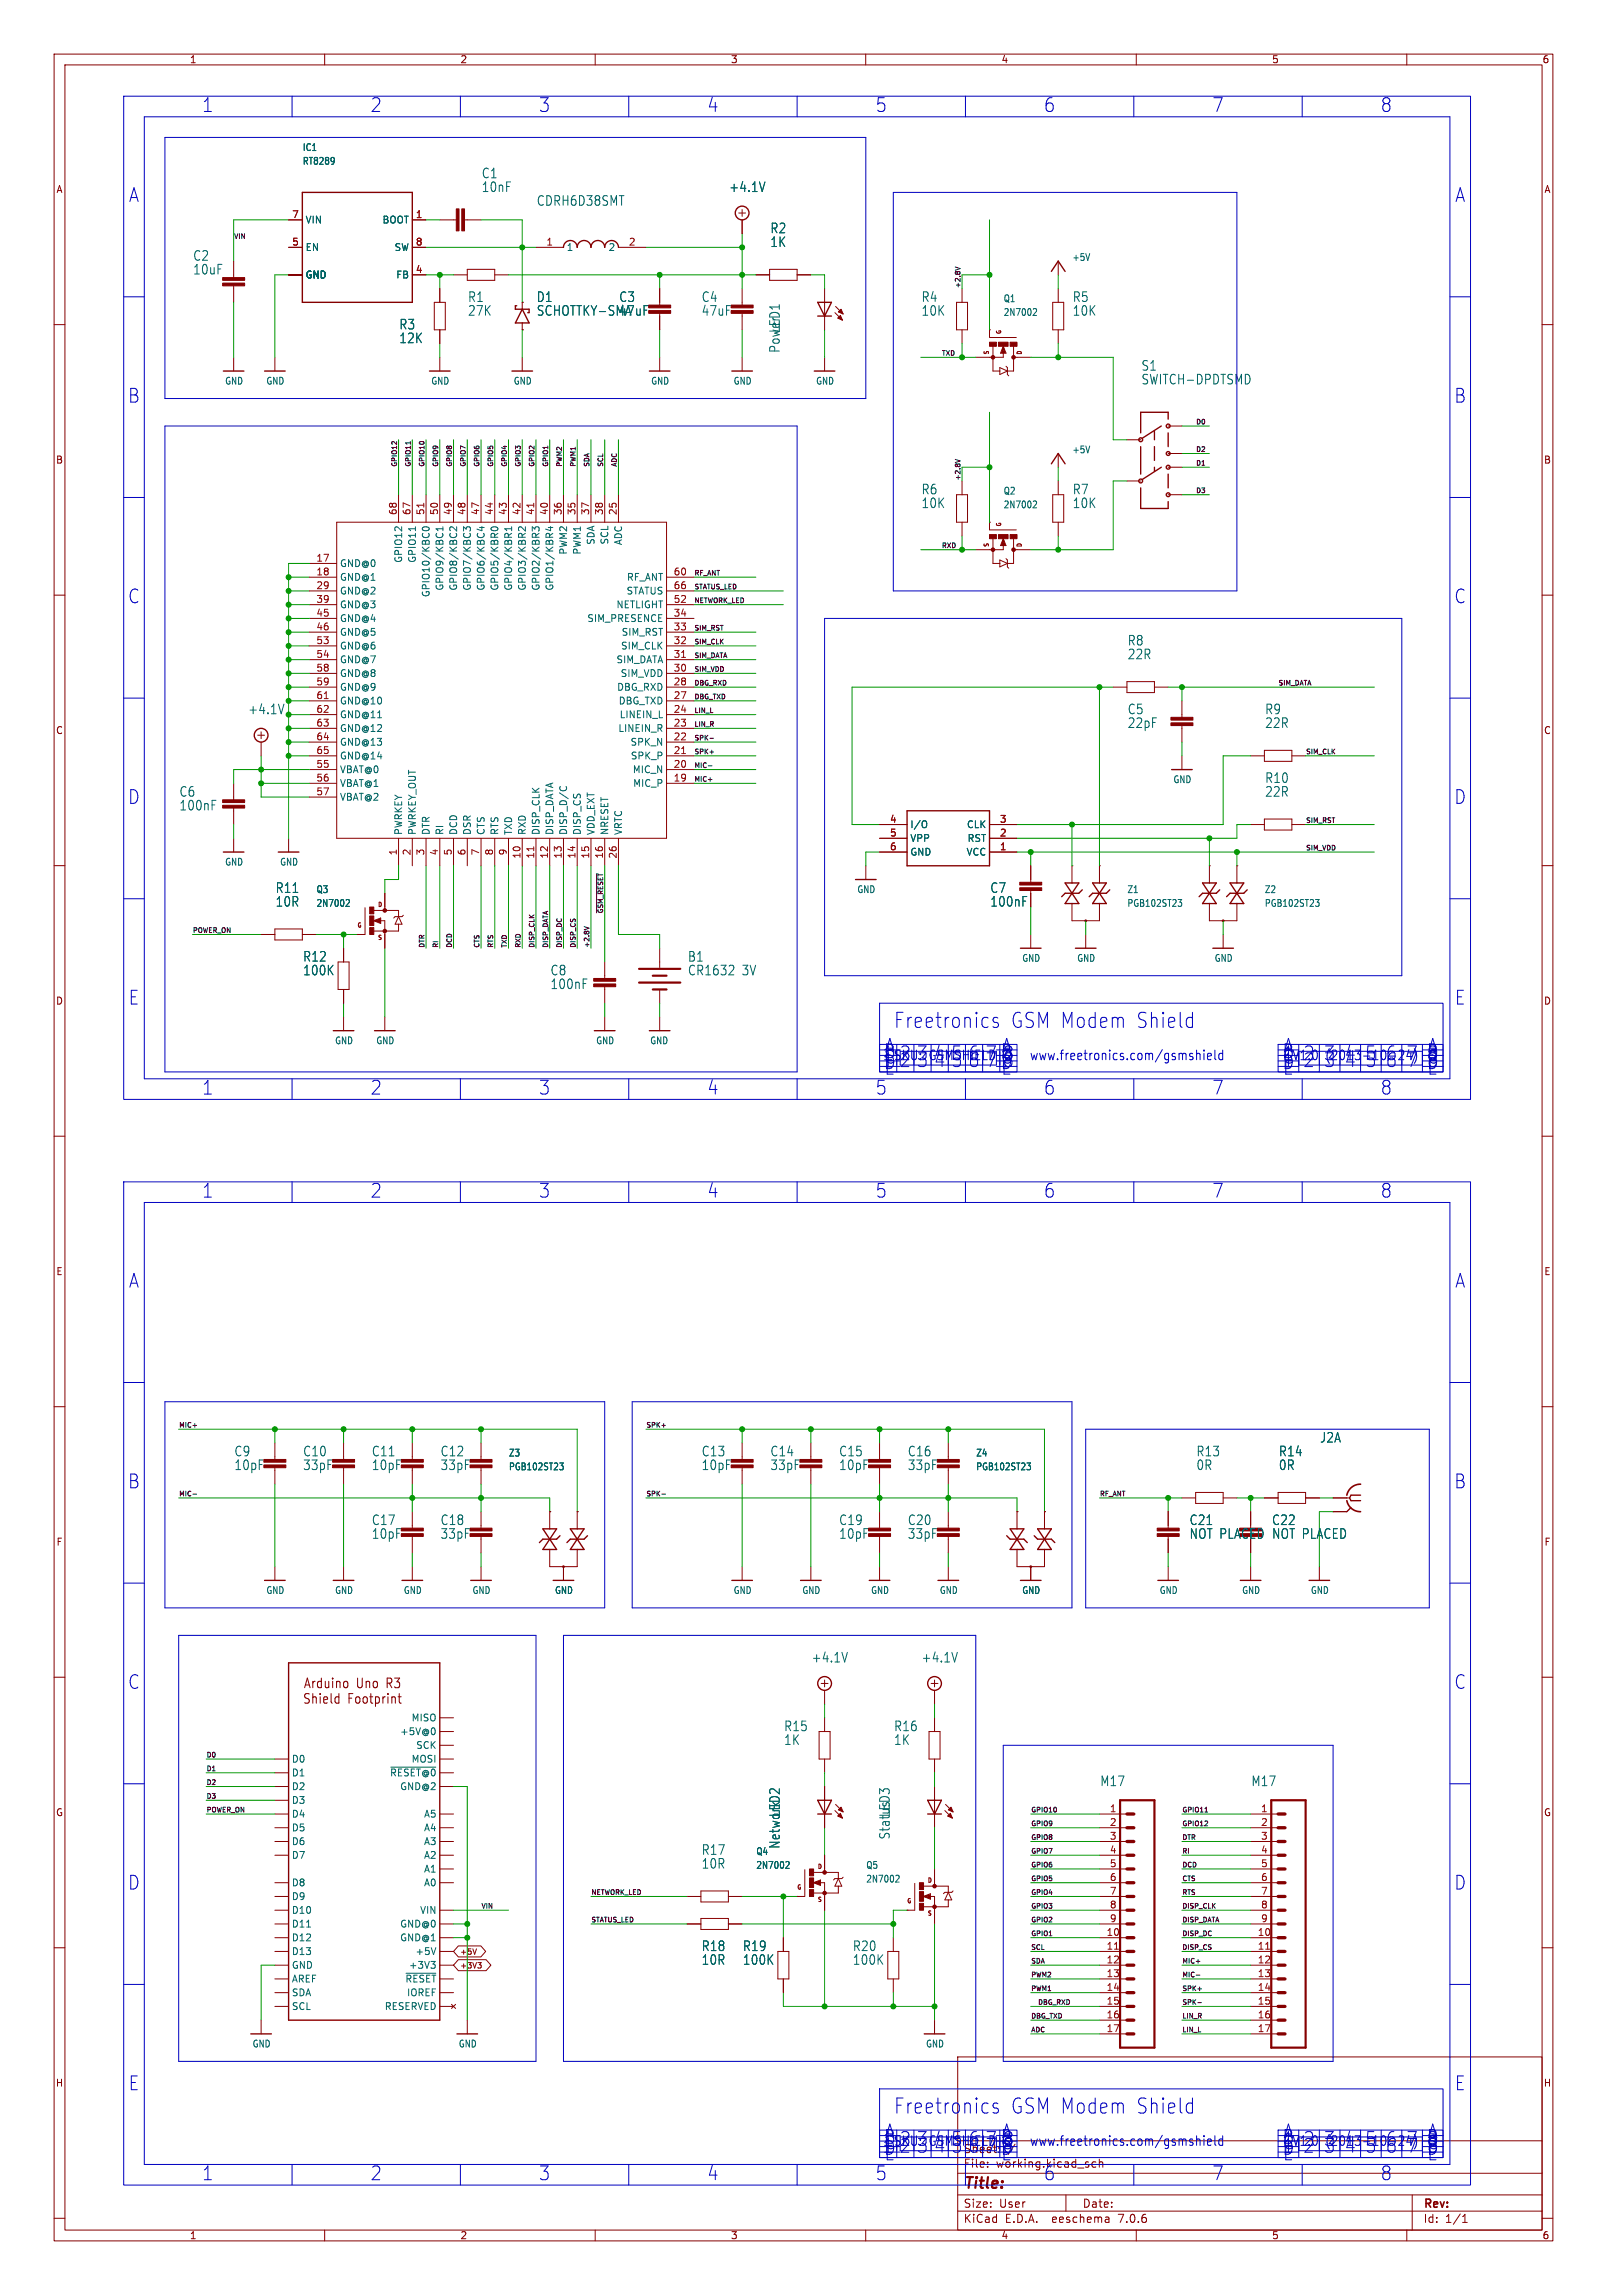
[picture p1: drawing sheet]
<svg xmlns="http://www.w3.org/2000/svg" width="297mm" height="424mm" viewBox="0 0 297 424" stroke-linecap="round" stroke-linejoin="round" font-family="sans-serif">
<defs><g id="words">
<g font-size="3.9" fill="#0000c2">
<text x="165.1" y="190.3">Freetronics</text>
<text x="186.7" y="190.3">GSM Modem</text>
<text x="209.8" y="190.3">Shield</text>
<text x="165.1" y="390.9">Freetronics</text>
<text x="186.7" y="390.9">GSM Modem</text>
<text x="209.8" y="390.9">Shield</text>
</g>
<g font-size="3.5" fill="#0000c2">
<text x="37.3" y="20.9">1</text>
<text x="68.4" y="20.9">2</text>
<text x="99.6" y="20.9">3</text>
<text x="130.7" y="20.9">4</text>
<text x="161.8" y="20.9">5</text>
<text x="192.9" y="20.9">6</text>
<text x="224" y="20.9">7</text>
<text x="255.1" y="20.9">8</text>
<text x="23.8" y="37.6">A</text>
<text x="268.9" y="37.6">A</text>
<text x="23.6" y="74.7">B</text>
<text x="268.7" y="74.7">B</text>
<text x="23.6" y="111.7">C</text>
<text x="268.7" y="111.7">C</text>
<text x="23.6" y="148.8">D</text>
<text x="268.7" y="148.8">D</text>
<text x="23.7" y="185.9">E</text>
<text x="268.8" y="185.9">E</text>
<text x="163.1" y="197.5">1</text>
<text x="163.1" y="196.2">1</text>
<text x="163.3" y="195.8">B</text>
<text x="163.5" y="194.8">A</text>
<text x="166.2" y="197.5">2</text>
<text x="169.4" y="197.5">3</text>
<text x="172.6" y="197.5">4</text>
<text x="175.8" y="196.2">5</text>
<text x="178.9" y="197.5">6</text>
<text x="182.1" y="197.5">7</text>
<text x="182.1" y="196.2">7</text>
<text x="184.9" y="195.8">B</text>
<text x="185.1" y="194.8">A</text>
<text x="185.3" y="197.5">8</text>
<text x="237" y="197.8">D</text>
<text x="237" y="195.8">B</text>
<text x="237" y="197.5">1</text>
<text x="237" y="196.2">1</text>
<text x="237.1" y="194.8">A</text>
<text x="240.8" y="196.2">2</text>
<text x="244.7" y="197.5">3</text>
<text x="248.5" y="196.2">4</text>
<text x="252.3" y="196.2">5</text>
<text x="256.1" y="197.5">6</text>
<text x="259.9" y="197.5">7</text>
<text x="263.7" y="195.8">B</text>
<text x="263.7" y="197.5">8</text>
<text x="263.8" y="194.8">A</text>
<text x="37.3" y="202.5">1</text>
<text x="68.4" y="202.5">2</text>
<text x="99.6" y="202.5">3</text>
<text x="130.7" y="202.5">4</text>
<text x="161.8" y="202.5">5</text>
<text x="163.4" y="198.9">E</text>
<text x="185" y="198.9">E</text>
<text x="192.9" y="202.5">6</text>
<text x="224" y="202.5">7</text>
<text x="237.1" y="198.9">E</text>
<text x="255.1" y="202.5">8</text>
<text x="263.8" y="198.9">E</text>
<text x="37.3" y="221.6">1</text>
<text x="68.4" y="221.6">2</text>
<text x="99.6" y="221.6">3</text>
<text x="130.7" y="221.6">4</text>
<text x="161.8" y="221.6">5</text>
<text x="192.9" y="221.6">6</text>
<text x="224" y="221.6">7</text>
<text x="255.1" y="221.6">8</text>
<text x="23.8" y="238.2">A</text>
<text x="268.9" y="238.2">A</text>
<text x="23.6" y="275.3">B</text>
<text x="268.7" y="275.3">B</text>
<text x="23.6" y="312.4">C</text>
<text x="268.7" y="312.4">C</text>
<text x="23.6" y="349.5">D</text>
<text x="268.7" y="349.5">D</text>
<text x="23.7" y="386.6">E</text>
<text x="268.8" y="386.6">E</text>
<text x="163.5" y="395.5">A</text>
<text x="185.1" y="395.5">A</text>
<text x="237.1" y="395.5">A</text>
<text x="263.8" y="395.5">A</text>
<text x="163.1" y="396.9">1</text>
<text x="163.1" y="398.1">1</text>
<text x="163.3" y="396.5">B</text>
<text x="163.4" y="399.5">E</text>
<text x="166.2" y="396.9">2</text>
<text x="166.2" y="398.1">2</text>
<text x="169.4" y="396.9">3</text>
<text x="172.6" y="396.9">4</text>
<text x="172.6" y="398.1">4</text>
<text x="175.8" y="396.9">5</text>
<text x="175.8" y="398.1">5</text>
<text x="178.9" y="396.9">6</text>
<text x="182.1" y="396.9">7</text>
<text x="182.1" y="398.1">7</text>
<text x="184.9" y="396.5">B</text>
<text x="185" y="399.5">E</text>
<text x="185.3" y="396.9">8</text>
<text x="185.3" y="398.1">8</text>
<text x="237" y="396.5">B</text>
<text x="237" y="398.1">1</text>
<text x="237" y="396.9">1</text>
<text x="237.1" y="399.5">E</text>
<text x="240.8" y="398.1">2</text>
<text x="240.8" y="396.9">2</text>
<text x="244.7" y="398.1">3</text>
<text x="244.7" y="396.9">3</text>
<text x="248.5" y="396.9">4</text>
<text x="248.5" y="398.1">4</text>
<text x="252.3" y="396.9">5</text>
<text x="252.3" y="398.1">5</text>
<text x="256.1" y="396.9">6</text>
<text x="256.1" y="398.1">6</text>
<text x="259.9" y="396.9">7</text>
<text x="259.9" y="398.1">7</text>
<text x="263.7" y="396.5">B</text>
<text x="263.7" y="396.9">8</text>
<text x="263.7" y="398.1">8</text>
<text x="263.8" y="399.5">E</text>
<text x="37.3" y="403.2">1</text>
<text x="68.4" y="403.2">2</text>
<text x="99.6" y="403.2">3</text>
<text x="130.7" y="403.2">4</text>
<text x="161.8" y="403.2">5</text>
<text x="192.9" y="403.2">6</text>
<text x="224" y="403.2">7</text>
<text x="255.1" y="403.2">8</text>
</g>
<text font-size="3.5" fill="#840000" x="178.9" y="398.1">6</text>
<text font-size="2.8" fill="#840000" x="178" y="405.1">Title:</text>
<g font-size="2.5" fill="#006464">
<text x="89" y="33.2">C1</text>
<text x="89" y="35.7">10nF</text>
<text x="134.7" y="35.7">+4.1V</text>
<text x="99.1" y="38.2">CDRH6D38SMT</text>
<text x="142.3" y="43.3">R2</text>
<text x="142.3" y="45.9">1K</text>
<text x="35.6" y="48.4">C2</text>
<text x="35.6" y="50.9">10uF</text>
<text x="86.4" y="56">R1</text>
<text x="86.4" y="58.6">27K</text>
<text x="99.1" y="56">D1</text>
<text x="99.1" y="58.6">SCHOTTKY-SMA</text>
<text x="114.4" y="56">C3</text>
<text x="114.4" y="58.6">47uF</text>
<text x="129.6" y="56">C4</text>
<text x="129.6" y="58.6">47uF</text>
<text x="170.2" y="56">R4</text>
<text x="170.2" y="58.6">10K</text>
<text x="198.2" y="56">R5</text>
<text x="198.2" y="58.6">10K</text>
<text x="73.7" y="61.1">R3</text>
<text x="73.7" y="63.6">12K</text>
<text x="144.3" y="65.3" transform="rotate(-90 144.3 65.3)">Power</text>
<text x="144.3" y="61.6" transform="rotate(-90 144.3 61.6)">LED1</text>
<text x="210.9" y="68.7">S1</text>
<text x="210.9" y="71.3">SWITCH-DPDTSMD</text>
<text x="170.2" y="91.6">R6</text>
<text x="170.2" y="94.1">10K</text>
<text x="198.2" y="91.6">R7</text>
<text x="198.2" y="94.1">10K</text>
<text x="208.3" y="119.5">R8</text>
<text x="208.3" y="122.1">22R</text>
<text x="45.8" y="132.2">+4.1V</text>
<text x="208.3" y="132.2">C5</text>
<text x="208.3" y="134.8">22pF</text>
<text x="233.7" y="132.2">R9</text>
<text x="233.7" y="134.8">22R</text>
<text x="33.1" y="147.5">C6</text>
<text x="233.7" y="144.9">R10</text>
<text x="233.7" y="147.5">22R</text>
<text x="33.1" y="150">100nF</text>
<text x="50.9" y="165.2">R11</text>
<text x="50.9" y="167.8">10R</text>
<text x="182.9" y="165.2">C7</text>
<text x="182.9" y="167.8">100nF</text>
<text x="55.9" y="177.9">R12</text>
<text x="127.1" y="177.9">B1</text>
<text x="55.9" y="180.5">100K</text>
<text x="101.7" y="180.5">C8</text>
<text x="101.7" y="183">100nF</text>
<text x="127.1" y="180.5">CR1632</text>
<text x="137.1" y="180.5">3V</text>
<text x="43.2" y="269.4">C9</text>
<text x="55.9" y="269.4">C10</text>
<text x="68.6" y="269.4">C11</text>
<text x="81.3" y="269.4">C12</text>
<text x="129.6" y="269.4">C13</text>
<text x="142.3" y="269.4">C14</text>
<text x="155" y="269.4">C15</text>
<text x="167.7" y="269.4">C16</text>
<text x="221" y="269.4">R13</text>
<text x="236.3" y="269.4">R14</text>
<text x="243.9" y="266.8">J2A</text>
<text x="43.2" y="271.9">10pF</text>
<text x="55.9" y="271.9">33pF</text>
<text x="68.6" y="271.9">10pF</text>
<text x="81.3" y="271.9">33pF</text>
<text x="129.6" y="271.9">10pF</text>
<text x="142.3" y="271.9">33pF</text>
<text x="155" y="271.9">10pF</text>
<text x="167.7" y="271.9">33pF</text>
<text x="221" y="271.9">0R</text>
<text x="236.3" y="271.9">0R</text>
<text x="68.6" y="284.6">10pF</text>
<text x="68.6" y="282.1">C17</text>
<text x="81.3" y="284.6">33pF</text>
<text x="81.3" y="282.1">C18</text>
<text x="155" y="284.6">10pF</text>
<text x="155" y="282.1">C19</text>
<text x="167.7" y="284.6">33pF</text>
<text x="167.7" y="282.1">C20</text>
<text x="219.8" y="282.1">C21</text>
<text x="219.8" y="284.6">NOT PLACED NOT PLACED</text>
<text x="235" y="282.1">C22</text>
<text x="149.9" y="307.5">+4.1V</text>
<text x="170.2" y="307.5">+4.1V</text>
<text x="144.8" y="322.7">1K</text>
<text x="144.8" y="320.2">R15</text>
<text x="165.2" y="322.7">1K</text>
<text x="165.2" y="320.2">R16</text>
<text x="144.3" y="336" transform="rotate(-90 144.3 336)">LED2</text>
<text x="164.7" y="336" transform="rotate(-90 164.7 336)">LED3</text>
<text x="203.3" y="330.3">M17</text>
<text x="231.2" y="330.3">M17</text>
<text x="144.3" y="341.8" transform="rotate(-90 144.3 341.8)">Network</text>
<text x="164.7" y="340.1" transform="rotate(-90 164.7 340.1)">Status</text>
<text x="129.6" y="343">R17</text>
<text x="129.6" y="345.6">10R</text>
<text x="129.6" y="360.8">R18</text>
<text x="129.6" y="363.4">10R</text>
<text x="137.2" y="363.4">100K</text>
<text x="137.2" y="360.8">R19</text>
<text x="157.5" y="363.4">100K</text>
<text x="157.5" y="360.8">R20</text>
</g>
<g font-size="2.5" fill="#0000c2">
<text x="190.2" y="196.1">www.freetronics.com/gsmshield</text>
<text x="190.2" y="396.8">www.freetronics.com/gsmshield</text>
</g>
<g font-size="2.5" fill="#840000">
<text x="56.1" y="313.7">Uno</text>
<text x="74.4" y="313.7">Footprint</text>
</g>
<g font-size="2.1" fill="#840000">
<text x="178" y="400.9">File:</text>
<text x="184.1" y="400.9">working.kicad_sch</text>
<text x="178" y="411.1">KiCad</text>
<text x="178" y="408.3">Size:</text>
<text x="184.7" y="408.3">User</text>
<text x="185.7" y="411.1">E.D.A.</text>
<text x="194.6" y="411.1">eeschema</text>
<text x="200" y="408.3">Date:</text>
<text x="207" y="411.1">7.0.6</text>
<text x="263" y="408.5">Rev:</text>
<text x="263" y="411.1">Id:</text>
<text x="267.1" y="411.1">1/1</text>
</g>
<text font-size="2.1" fill="#0000c2" x="186.2" y="398.2">/</text>
<g font-size="1.8" fill="#840000">
<text x="35" y="11.9">1</text>
<text x="85" y="11.9">2</text>
<text x="135" y="11.9">3</text>
<text x="185" y="11.9">4</text>
<text x="235" y="11.9">5</text>
<text x="285" y="11.9">6</text>
<text x="10.3" y="35.9">A</text>
<text x="285.3" y="35.9">A</text>
<text x="10.3" y="85.9">B</text>
<text x="285.3" y="85.9">B</text>
<text x="10.3" y="135.9">C</text>
<text x="285.3" y="135.9">C</text>
<text x="10.3" y="185.9">D</text>
<text x="285.3" y="185.9">D</text>
<text x="10.3" y="235.9">E</text>
<text x="285.3" y="235.9">E</text>
<text x="10.3" y="285.9">F</text>
<text x="285.3" y="285.9">F</text>
<text x="10.3" y="335.9">G</text>
<text x="285.3" y="335.9">G</text>
<text x="10.2" y="385.9">H</text>
<text x="285.2" y="385.9">H</text>
<text x="35" y="414.1">1</text>
<text x="85" y="414.1">2</text>
<text x="135" y="414.1">3</text>
<text x="185" y="414.1">4</text>
<text x="235" y="414.1">5</text>
<text x="285" y="414.1">6</text>
</g>
<g font-size="1.8" fill="#006464">
<text x="55.9" y="28.1">IC1</text>
<text x="55.9" y="30.6">RT8289</text>
<text x="56.4" y="41.5">VIN</text>
<text x="70.6" y="41.5">BOOT</text>
<text x="56.4" y="46.6">EN</text>
<text x="72.8" y="46.6">SW</text>
<text x="104.6" y="46.6">1</text>
<text x="112.4" y="46.6">2</text>
<text x="56.4" y="51.7">GND</text>
<text x="73.1" y="51.7">FB</text>
<text x="198.1" y="48.4">+5V</text>
<text x="185.4" y="56">Q1</text>
<text x="185.4" y="58.6">2N7002</text>
<text x="41.5" y="71.3">GND</text>
<text x="49.1" y="71.3">GND</text>
<text x="79.6" y="71.3">GND</text>
<text x="94.8" y="71.3">GND</text>
<text x="120.2" y="71.3">GND</text>
<text x="135.5" y="71.3">GND</text>
<text x="150.7" y="71.3">GND</text>
<text x="198.1" y="84">+5V</text>
<text x="185.4" y="91.6">Q2</text>
<text x="185.4" y="94.1">2N7002</text>
<text x="110.1" y="100.8" transform="rotate(-90 110.1 100.8)">SDA</text>
<text x="112.6" y="100.7" transform="rotate(-90 112.6 100.7)">SCL</text>
<text x="115.2" y="100.9" transform="rotate(-90 115.2 100.9)">ADC</text>
<text x="62.7" y="105">GND@0</text>
<text x="62.7" y="107.5">GND@1</text>
<text x="74.5" y="104.1" transform="rotate(-90 74.5 104.1)">GPIO12</text>
<text x="77.1" y="104.1" transform="rotate(-90 77.1 104.1)">GPIO11</text>
<text x="105" y="102.6" transform="rotate(-90 105 102.6)">PWM2</text>
<text x="107.5" y="102.6" transform="rotate(-90 107.5 102.6)">PWM1</text>
<text x="115.8" y="107.5">RF_ANT</text>
<text x="62.7" y="110.1">GND@2</text>
<text x="62.7" y="112.6">GND@3</text>
<text x="79.6" y="110.5" transform="rotate(-90 79.6 110.5)">GPIO10/KBC0</text>
<text x="82.1" y="109.3" transform="rotate(-90 82.1 109.3)">GPIO9/KBC1</text>
<text x="84.7" y="109.3" transform="rotate(-90 84.7 109.3)">GPIO8/KBC2</text>
<text x="87.2" y="109.3" transform="rotate(-90 87.2 109.3)">GPIO7/KBC3</text>
<text x="89.8" y="109.3" transform="rotate(-90 89.8 109.3)">GPIO6/KBC4</text>
<text x="92.3" y="109.3" transform="rotate(-90 92.3 109.3)">GPIO5/KBR0</text>
<text x="94.8" y="109.3" transform="rotate(-90 94.8 109.3)">GPIO4/KBR1</text>
<text x="97.4" y="109.3" transform="rotate(-90 97.4 109.3)">GPIO3/KBR2</text>
<text x="99.9" y="109.3" transform="rotate(-90 99.9 109.3)">GPIO2/KBR3</text>
<text x="102.5" y="109.3" transform="rotate(-90 102.5 109.3)">GPIO1/KBR4</text>
<text x="113.8" y="112.6">NETLIGHT</text>
<text x="115.7" y="110.1">STATUS</text>
<text x="62.7" y="115.2">GND@4</text>
<text x="62.7" y="117.7">GND@5</text>
<text x="108.4" y="115.2">SIM_PRESENCE</text>
<text x="114.8" y="117.7">SIM_RST</text>
<text x="62.7" y="120.2">GND@6</text>
<text x="62.7" y="122.8">GND@7</text>
<text x="62.7" y="125.3">GND@8</text>
<text x="113.8" y="122.8">SIM_DATA</text>
<text x="114.6" y="125.3">SIM_VDD</text>
<text x="114.7" y="120.2">SIM_CLK</text>
<text x="62.7" y="127.9">GND@9</text>
<text x="62.7" y="130.4">GND@10</text>
<text x="114" y="127.9">DBG_RXD</text>
<text x="114.3" y="130.4">DBG_TXD</text>
<text x="62.7" y="132.9">GND@11</text>
<text x="62.7" y="135.5">GND@12</text>
<text x="114.2" y="135.5">LINEIN_R</text>
<text x="114.4" y="132.9">LINEIN_L</text>
<text x="62.7" y="143.1">VBAT@0</text>
<text x="62.7" y="138">GND@13</text>
<text x="62.7" y="140.6">GND@14</text>
<text x="116.4" y="138">SPK_N</text>
<text x="116.5" y="140.6">SPK_P</text>
<text x="116.9" y="143.1">MIC_N</text>
<text x="62.7" y="145.6">VBAT@1</text>
<text x="62.7" y="148.2">VBAT@2</text>
<text x="116.9" y="145.6">MIC_P</text>
<text x="216.8" y="144.9">GND</text>
<text x="74.5" y="154.4" transform="rotate(-90 74.5 154.4)">PWRKEY</text>
<text x="77.1" y="154.4" transform="rotate(-90 77.1 154.4)">PWRKEY_OUT</text>
<text x="79.6" y="154.4" transform="rotate(-90 79.6 154.4)">DTR</text>
<text x="82.1" y="154.4" transform="rotate(-90 82.1 154.4)">RI</text>
<text x="84.7" y="154.4" transform="rotate(-90 84.7 154.4)">DCD</text>
<text x="87.2" y="154.4" transform="rotate(-90 87.2 154.4)">DSR</text>
<text x="89.8" y="154.4" transform="rotate(-90 89.8 154.4)">CTS</text>
<text x="92.3" y="154.4" transform="rotate(-90 92.3 154.4)">RTS</text>
<text x="94.8" y="154.4" transform="rotate(-90 94.8 154.4)">TXD</text>
<text x="97.4" y="154.4" transform="rotate(-90 97.4 154.4)">RXD</text>
<text x="99.9" y="154.4" transform="rotate(-90 99.9 154.4)">DISP_CLK</text>
<text x="102.5" y="154.4" transform="rotate(-90 102.5 154.4)">DISP_DATA</text>
<text x="105" y="154.4" transform="rotate(-90 105 154.4)">DISP_D/C</text>
<text x="107.5" y="154.4" transform="rotate(-90 107.5 154.4)">DISP_CS</text>
<text x="110.1" y="154.4" transform="rotate(-90 110.1 154.4)">VDD_EXT</text>
<text x="112.6" y="154.4" transform="rotate(-90 112.6 154.4)">NRESET</text>
<text x="115.2" y="154.4" transform="rotate(-90 115.2 154.4)">VRTC</text>
<text x="168.1" y="153.3">I/O</text>
<text x="168.1" y="155.8">VPP</text>
<text x="178.6" y="153.3">CLK</text>
<text x="178.7" y="155.8">RST</text>
<text x="41.5" y="160.2">GND</text>
<text x="51.7" y="160.2">GND</text>
<text x="168.1" y="158.3">GND</text>
<text x="178.5" y="158.3">VCC</text>
<text x="58.4" y="165.3">Q3</text>
<text x="58.4" y="167.8">2N7002</text>
<text x="158.3" y="165.3">GND</text>
<text x="208.3" y="165.3">Z1</text>
<text x="208.3" y="167.8">PGB102ST23</text>
<text x="233.7" y="165.3">Z2</text>
<text x="233.7" y="167.8">PGB102ST23</text>
<text x="188.8" y="178">GND</text>
<text x="199" y="178">GND</text>
<text x="224.4" y="178">GND</text>
<text x="61.8" y="193.2">GND</text>
<text x="69.4" y="193.2">GND</text>
<text x="110.1" y="193.2">GND</text>
<text x="120.1" y="193.2">GND</text>
<text x="94" y="269.4">Z3</text>
<text x="180.3" y="269.4">Z4</text>
<text x="94" y="271.9">PGB102ST23</text>
<text x="180.3" y="271.9">PGB102ST23</text>
<text x="49.1" y="294.8">GND</text>
<text x="61.8" y="294.8">GND</text>
<text x="74.5" y="294.8">GND</text>
<text x="87.2" y="294.8">GND</text>
<text x="102.5" y="294.8">GND</text>
<text x="135.5" y="294.8">GND</text>
<text x="148.2" y="294.8">GND</text>
<text x="160.9" y="294.8">GND</text>
<text x="173.6" y="294.8">GND</text>
<text x="188.8" y="294.8">GND</text>
<text x="214.2" y="294.8">GND</text>
<text x="229.5" y="294.8">GND</text>
<text x="242.2" y="294.8">GND</text>
<text x="73.9" y="320.9">+5V@0</text>
<text x="76" y="318.4">MISO</text>
<text x="76.8" y="323.4">SCK</text>
<text x="53.8" y="326">D0</text>
<text x="53.8" y="328.5">D1</text>
<text x="72" y="328.5">~{RESET@0}</text>
<text x="76" y="326">MOSI</text>
<text x="53.8" y="331.1">D2</text>
<text x="53.8" y="333.6">D3</text>
<text x="73.9" y="331.1">GND@2</text>
<text x="53.8" y="336.1">D4</text>
<text x="53.8" y="338.7">D5</text>
<text x="53.8" y="341.2">D6</text>
<text x="78.3" y="341.2">A3</text>
<text x="78.3" y="338.7">A4</text>
<text x="78.3" y="336.1">A5</text>
<text x="53.8" y="343.8">D7</text>
<text x="78.3" y="346.3">A1</text>
<text x="78.3" y="343.8">A2</text>
<text x="139.7" y="343.1">Q4</text>
<text x="139.7" y="345.6">2N7002</text>
<text x="160" y="345.6">Q5</text>
<text x="53.8" y="353.9">D10</text>
<text x="53.8" y="348.8">D8</text>
<text x="53.8" y="351.4">D9</text>
<text x="77.5" y="353.9">VIN</text>
<text x="78.3" y="348.8">A0</text>
<text x="160" y="348.1">2N7002</text>
<text x="53.8" y="356.5">D11</text>
<text x="53.8" y="359">D12</text>
<text x="73.9" y="356.5">GND@0</text>
<text x="73.9" y="359">GND@1</text>
<text x="53.8" y="361.5">D13</text>
<text x="53.8" y="364.1">GND</text>
<text x="75.5" y="364.1">+3V3</text>
<text x="76.7" y="361.5">+5V</text>
<text x="53.8" y="366.6">AREF</text>
<text x="53.8" y="371.7">SCL</text>
<text x="53.8" y="369.2">SDA</text>
<text x="71" y="371.7">RESERVED</text>
<text x="74.8" y="366.6">~{RESET}</text>
<text x="75.1" y="369.2">IOREF</text>
<text x="46.6" y="378.6">GND</text>
<text x="84.7" y="378.6">GND</text>
<text x="171" y="378.6">GND</text>
</g>
<g font-size="1.8" fill="#a90000">
<text x="53.9" y="40.4">7</text>
<text x="76.8" y="40.4">1</text>
<text x="53.9" y="45.5">5</text>
<text x="76.8" y="45.5">8</text>
<text x="100.9" y="45.5">1</text>
<text x="116.1" y="45.5">2</text>
<text x="76.8" y="50.5">4</text>
<text x="73.4" y="95.3" transform="rotate(-90 73.4 95.3)">68</text>
<text x="75.9" y="95.3" transform="rotate(-90 75.9 95.3)">67</text>
<text x="78.5" y="95.3" transform="rotate(-90 78.5 95.3)">51</text>
<text x="81" y="95.3" transform="rotate(-90 81 95.3)">50</text>
<text x="83.6" y="95.3" transform="rotate(-90 83.6 95.3)">49</text>
<text x="86.1" y="95.3" transform="rotate(-90 86.1 95.3)">48</text>
<text x="88.6" y="95.3" transform="rotate(-90 88.6 95.3)">47</text>
<text x="91.2" y="95.3" transform="rotate(-90 91.2 95.3)">44</text>
<text x="93.7" y="95.3" transform="rotate(-90 93.7 95.3)">43</text>
<text x="96.3" y="95.3" transform="rotate(-90 96.3 95.3)">42</text>
<text x="98.8" y="95.3" transform="rotate(-90 98.8 95.3)">41</text>
<text x="101.3" y="95.3" transform="rotate(-90 101.3 95.3)">40</text>
<text x="103.9" y="95.3" transform="rotate(-90 103.9 95.3)">36</text>
<text x="106.4" y="95.3" transform="rotate(-90 106.4 95.3)">35</text>
<text x="109" y="95.3" transform="rotate(-90 109 95.3)">37</text>
<text x="111.5" y="95.3" transform="rotate(-90 111.5 95.3)">38</text>
<text x="114" y="95.3" transform="rotate(-90 114 95.3)">25</text>
<text x="58.4" y="103.9">17</text>
<text x="58.4" y="106.4">18</text>
<text x="124.4" y="106.4">60</text>
<text x="58.4" y="109">29</text>
<text x="58.4" y="111.5">39</text>
<text x="124.4" y="111.5">52</text>
<text x="124.4" y="109">66</text>
<text x="58.4" y="114">45</text>
<text x="58.4" y="116.6">46</text>
<text x="58.4" y="119.1">53</text>
<text x="124.4" y="119.1">32</text>
<text x="124.4" y="116.6">33</text>
<text x="124.4" y="114">34</text>
<text x="58.4" y="121.7">54</text>
<text x="58.4" y="124.2">58</text>
<text x="124.4" y="124.2">30</text>
<text x="124.4" y="121.7">31</text>
<text x="58.4" y="126.7">59</text>
<text x="58.4" y="129.3">61</text>
<text x="58.4" y="131.8">62</text>
<text x="124.4" y="131.8">24</text>
<text x="124.4" y="129.3">27</text>
<text x="124.4" y="126.7">28</text>
<text x="58.4" y="134.4">63</text>
<text x="58.4" y="136.9">64</text>
<text x="124.4" y="136.9">22</text>
<text x="124.4" y="134.4">23</text>
<text x="58.4" y="142">55</text>
<text x="58.4" y="139.4">65</text>
<text x="124.4" y="142">20</text>
<text x="124.4" y="139.4">21</text>
<text x="58.4" y="144.5">56</text>
<text x="58.4" y="147.1">57</text>
<text x="124.4" y="144.5">19</text>
<text x="164.4" y="152.1">4</text>
<text x="164.4" y="154.7">5</text>
<text x="184.7" y="154.7">2</text>
<text x="184.7" y="152.1">3</text>
<text x="73.4" y="158.2" transform="rotate(-90 73.4 158.2)">1</text>
<text x="75.9" y="158.2" transform="rotate(-90 75.9 158.2)">2</text>
<text x="78.5" y="158.2" transform="rotate(-90 78.5 158.2)">3</text>
<text x="81" y="158.2" transform="rotate(-90 81 158.2)">4</text>
<text x="83.6" y="158.2" transform="rotate(-90 83.6 158.2)">5</text>
<text x="86.1" y="158.2" transform="rotate(-90 86.1 158.2)">6</text>
<text x="88.6" y="158.2" transform="rotate(-90 88.6 158.2)">7</text>
<text x="91.2" y="158.2" transform="rotate(-90 91.2 158.2)">8</text>
<text x="93.7" y="158.2" transform="rotate(-90 93.7 158.2)">9</text>
<text x="96.3" y="158.8" transform="rotate(-90 96.3 158.8)">10</text>
<text x="98.8" y="158.8" transform="rotate(-90 98.8 158.8)">11</text>
<text x="101.3" y="158.8" transform="rotate(-90 101.3 158.8)">12</text>
<text x="103.9" y="158.8" transform="rotate(-90 103.9 158.8)">13</text>
<text x="106.4" y="158.8" transform="rotate(-90 106.4 158.8)">14</text>
<text x="109" y="158.8" transform="rotate(-90 109 158.8)">15</text>
<text x="111.5" y="158.8" transform="rotate(-90 111.5 158.8)">16</text>
<text x="114" y="158.8" transform="rotate(-90 114 158.8)">26</text>
<text x="164.4" y="157.2">6</text>
<text x="184.7" y="157.2">1</text>
<text x="205" y="335">1</text>
<text x="233" y="335">1</text>
<text x="205" y="337.6">2</text>
<text x="205" y="340.1">3</text>
<text x="233" y="337.6">2</text>
<text x="233" y="340.1">3</text>
<text x="205" y="342.6">4</text>
<text x="205" y="345.2">5</text>
<text x="205" y="347.7">6</text>
<text x="233" y="342.6">4</text>
<text x="233" y="345.2">5</text>
<text x="233" y="347.7">6</text>
<text x="205" y="350.3">7</text>
<text x="205" y="352.8">8</text>
<text x="233" y="350.3">7</text>
<text x="233" y="352.8">8</text>
<text x="204.4" y="357.9">10</text>
<text x="205" y="355.3">9</text>
<text x="232.4" y="357.9">10</text>
<text x="233" y="355.3">9</text>
<text x="204.4" y="360.4">11</text>
<text x="204.4" y="363">12</text>
<text x="204.4" y="365.5">13</text>
<text x="232.4" y="360.4">11</text>
<text x="232.4" y="363">12</text>
<text x="232.4" y="365.5">13</text>
<text x="204.4" y="368">14</text>
<text x="204.4" y="370.6">15</text>
<text x="232.4" y="368">14</text>
<text x="232.4" y="370.6">15</text>
<text x="204.4" y="373.1">16</text>
<text x="204.4" y="375.7">17</text>
<text x="232.4" y="373.1">16</text>
<text x="232.4" y="375.7">17</text>
</g>
<g font-size="1.4" fill="#840000">
<text x="85" y="361.5">+5V</text>
<text x="85" y="364">+3V3</text>
</g>
<g font-size="1.2" fill="#0f0f0f">
<text x="43.2" y="44.2">VIN</text>
<text x="177.6" y="53.3" transform="rotate(-90 177.6 53.3)">+2.8V</text>
<text x="174" y="65.8">TXD</text>
<text x="221" y="83.6">D2</text>
<text x="221" y="78.5">D0</text>
<text x="73.4" y="86.4" transform="rotate(-90 73.4 86.4)">GPIO12</text>
<text x="76" y="86.4" transform="rotate(-90 76 86.4)">GPIO11</text>
<text x="78.5" y="86.4" transform="rotate(-90 78.5 86.4)">GPIO10</text>
<text x="81" y="86.4" transform="rotate(-90 81 86.4)">GPIO9</text>
<text x="83.6" y="86.4" transform="rotate(-90 83.6 86.4)">GPIO8</text>
<text x="86.1" y="86.4" transform="rotate(-90 86.1 86.4)">GPIO7</text>
<text x="88.7" y="86.4" transform="rotate(-90 88.7 86.4)">GPIO6</text>
<text x="91.2" y="86.4" transform="rotate(-90 91.2 86.4)">GPIO5</text>
<text x="93.7" y="86.4" transform="rotate(-90 93.7 86.4)">GPIO4</text>
<text x="96.3" y="86.4" transform="rotate(-90 96.3 86.4)">GPIO3</text>
<text x="98.8" y="86.4" transform="rotate(-90 98.8 86.4)">GPIO2</text>
<text x="101.4" y="86.4" transform="rotate(-90 101.4 86.4)">GPIO1</text>
<text x="103.9" y="86.4" transform="rotate(-90 103.9 86.4)">PWM2</text>
<text x="106.4" y="86.4" transform="rotate(-90 106.4 86.4)">PWM1</text>
<text x="109" y="86.4" transform="rotate(-90 109 86.4)">SDA</text>
<text x="111.5" y="86.4" transform="rotate(-90 111.5 86.4)">SCL</text>
<text x="114.1" y="86.4" transform="rotate(-90 114.1 86.4)">ADC</text>
<text x="177.6" y="88.9" transform="rotate(-90 177.6 88.9)">+2.8V</text>
<text x="221" y="86.1">D1</text>
<text x="221" y="91.2">D3</text>
<text x="174" y="101.4">RXD</text>
<text x="128.3" y="106.4">RF_ANT</text>
<text x="128.3" y="109">STATUS_LED</text>
<text x="128.3" y="111.5">NETWORK_LED</text>
<text x="128.3" y="119.1">SIM_CLK</text>
<text x="128.3" y="116.6">SIM_RST</text>
<text x="128.3" y="124.2">SIM_VDD</text>
<text x="128.3" y="121.7">SIM_DATA</text>
<text x="128.3" y="129.3">DBG_TXD</text>
<text x="128.3" y="131.8">LIN_L</text>
<text x="128.3" y="126.8">DBG_RXD</text>
<text x="236.2" y="126.8">SIM_DATA</text>
<text x="128.3" y="136.9">SPK-</text>
<text x="128.3" y="134.4">LIN_R</text>
<text x="128.3" y="139.5">SPK+</text>
<text x="128.3" y="142">MIC-</text>
<text x="241.3" y="139.5">SIM_CLK</text>
<text x="128.3" y="144.5">MIC+</text>
<text x="241.3" y="152.2">SIM_RST</text>
<text x="241.3" y="157.2">SIM_VDD</text>
<text x="35.6" y="172.5">POWER_ON</text>
<text x="111.5" y="168.9" transform="rotate(-90 111.5 168.9)">~{GSM_RESET}</text>
<text x="78.5" y="175.3" transform="rotate(-90 78.5 175.3)">DTR</text>
<text x="81" y="175.3" transform="rotate(-90 81 175.3)">RI</text>
<text x="83.6" y="175.3" transform="rotate(-90 83.6 175.3)">DCD</text>
<text x="88.7" y="175.3" transform="rotate(-90 88.7 175.3)">CTS</text>
<text x="91.2" y="175.3" transform="rotate(-90 91.2 175.3)">RTS</text>
<text x="93.7" y="175.3" transform="rotate(-90 93.7 175.3)">TXD</text>
<text x="96.3" y="175.3" transform="rotate(-90 96.3 175.3)">RXD</text>
<text x="98.8" y="175.3" transform="rotate(-90 98.8 175.3)">DISP_CLK</text>
<text x="101.4" y="175.3" transform="rotate(-90 101.4 175.3)">DISP_DATA</text>
<text x="103.9" y="175.3" transform="rotate(-90 103.9 175.3)">DISP_DC</text>
<text x="106.4" y="175.3" transform="rotate(-90 106.4 175.3)">DISP_CS</text>
<text x="109" y="175.3" transform="rotate(-90 109 175.3)">+2.8V</text>
<text x="33" y="263.9">MIC+</text>
<text x="119.4" y="263.9">SPK+</text>
<text x="33" y="276.6">MIC-</text>
<text x="119.4" y="276.6">SPK-</text>
<text x="203.2" y="276.6">RF_ANT</text>
<text x="38.1" y="324.9">D0</text>
<text x="38.1" y="327.4">D1</text>
<text x="38.1" y="330">D2</text>
<text x="38.1" y="332.5">D3</text>
<text x="38.1" y="335">POWER_ON</text>
<text x="190.5" y="335">GPIO10</text>
<text x="218.4" y="335">GPIO11</text>
<text x="190.5" y="340.1">GPIO8</text>
<text x="190.5" y="337.6">GPIO9</text>
<text x="218.4" y="340.1">DTR</text>
<text x="218.4" y="337.6">GPIO12</text>
<text x="190.5" y="342.7">GPIO7</text>
<text x="190.5" y="345.2">GPIO6</text>
<text x="190.5" y="347.7">GPIO5</text>
<text x="218.4" y="345.2">DCD</text>
<text x="218.4" y="342.7">RI</text>
<text x="218.4" y="347.7">CTS</text>
<text x="88.9" y="352.8">VIN</text>
<text x="109.2" y="350.3">NETWORK_LED</text>
<text x="190.5" y="352.8">GPIO3</text>
<text x="190.5" y="350.3">GPIO4</text>
<text x="218.4" y="352.8">DISP_CLK</text>
<text x="218.4" y="350.3">RTS</text>
<text x="109.2" y="355.4">STATUS_LED</text>
<text x="190.5" y="355.4">GPIO2</text>
<text x="190.5" y="357.9">GPIO1</text>
<text x="218.4" y="355.4">DISP_DATA</text>
<text x="218.4" y="357.9">DISP_DC</text>
<text x="190.5" y="365.5">PWM2</text>
<text x="190.5" y="363">SDA</text>
<text x="190.5" y="360.4">SCL</text>
<text x="218.4" y="363">MIC+</text>
<text x="218.4" y="365.5">MIC-</text>
<text x="218.4" y="360.4">DISP_CS</text>
<text x="190.5" y="368.1">PWM1</text>
<text x="191.8" y="370.6">DBG_RXD</text>
<text x="218.4" y="370.6">SPK-</text>
<text x="218.4" y="368.1">SPK+</text>
<text x="190.5" y="375.7">ADC</text>
<text x="190.5" y="373.1">DBG_TXD</text>
<text x="218.4" y="373.1">LIN_R</text>
<text x="218.4" y="375.7">LIN_L</text>
</g>
<g font-size="1.1" fill="#840000">
<text x="182.9" y="65.6" transform="rotate(-90 182.9 65.6)">S</text>
<text x="185.2" y="61.9" transform="rotate(-90 185.2 61.9)">G</text>
<text x="189" y="65.7" transform="rotate(-90 189 65.7)">D</text>
<text x="182.9" y="101.2" transform="rotate(-90 182.9 101.2)">S</text>
<text x="185.2" y="97.4" transform="rotate(-90 185.2 97.4)">G</text>
<text x="189" y="101.2" transform="rotate(-90 189 101.2)">D</text>
<text x="69.8" y="167.8">D</text>
<text x="65.9" y="171.6">G</text>
<text x="69.8" y="173.9">S</text>
<text x="151" y="345.6">D</text>
<text x="147.2" y="349.4">G</text>
<text x="151" y="351.7">S</text>
<text x="167.5" y="352">G</text>
<text x="171.4" y="348.2">D</text>
<text x="171.4" y="354.3">S</text>
</g>
</g></defs>
<g fill="none" stroke="#840000" stroke-width=".18">
<path d="M10 10h277v404.2h-277zM12 12h273v400.2h-273zM60 10v2M110 10v2M160 10v2M210 10v2M260 10v2M136.5 39.4h1.3M137.2 38.7v1.3M10 60h2M43.2 48.3v3M43.2 52.8v3.1"/>
<path d="M53.3 45.7h2.6M53.3 40.6h2.6M53.3 50.8h2.6M76.2 45.7h2.5M76.2 40.6h2.5M76.2 50.8h2.5M80.3 55.9h2v5.1h-2zM81.3 40.6h3M81.3 53.3v2.6M83.8 50.8h2.6M85.9 40.6h3M86.4 49.8h5v2h-5z"/>
<path d="M91.4 50.8h2.6M96.5 55.9h.1M96.5 55.9v1.3M96.5 59.7v1.3M99.1 45.7h5M114.3 45.7h5.1M121.9 53.3v3.1M121.9 57.9v3.1M137.2 40.6v2.6M137.2 53.3v3.1M137.2 57.9v3.1M139.7 50.8h2.5"/>
<path d="M142.2 49.8h5.1v2h-5.1zM147.3 50.8h2.6M152.4 53.3v7.7M154.3 57.8l1.4 1.4M154.4 56.6l1.4 1.4M176.8 55.9h2v5.1h-2zM177.8 53.3v2.6M194.6 55.9h2v5.1h-2zM195.6 48.3v2.5M195.6 53.3v2.6M285 60h2M43.2 66v2.6"/>
<path d="M50.8 66v2.6M81.3 61v2.5M81.3 66v2.6M96.5 61h.1M96.5 66v2.6M121.9 66v2.6M137.2 66v2.6M152.4 66v2.6M177.8 61v2.5M182.9 61h.1M182.9 61v1.4h4.9M183.5 64v4.6h1.3"/>
<path d="M184.8 67.9l1.4 .7-1.4 .6zM185.4 65.2v.8h-5.1M185.4 64l.5 1.3h-1zM185.9 67.7l.3 .2v1.3l.2 .3M187.3 64v4.6h-1.1M187.3 66h3.2M195.6 61v2.5M215.9 78.7h2.5M62.2 96.5h61v58.4h-61zM73.7 91.4v5.1M76.2 91.4v5.1M78.7 91.4v5.1"/>
<path d="M81.3 91.4v5.1M83.8 91.4v5.1M86.4 91.4v5.1M88.9 91.4v5.1M91.4 91.4v5.1M94 91.4v5.1M96.5 91.4v5.1M99.1 91.4v5.1M101.6 91.4v5.1M104.1 91.4v5.1M106.7 91.4v5.1M109.2 91.4v5.1"/>
<path d="M111.8 91.4v5.1M114.3 91.4v5.1M176.8 91.4h2v5.1h-2zM177.8 88.9v2.5M177.8 96.5v2.6M182.9 96.5h.1M182.9 96.5v1.4M182.9 97.9h4.9M183.5 99.6v4.5h1.3M185.4 99.6l.5 1.2h-1zM187.3 99.6v4.5h-1.1M194.6 91.4h2v5.1h-2z"/>
<path d="M195.6 83.8v2.6M195.6 88.9v2.5M195.6 96.5v2.6M208.3 81.3h2.5M208.3 88.9h2.5M215.9 91.4h2.5M215.9 83.8h2.5M215.9 86.4h2.5M10 110h2M57.1 104.1h5.1M57.1 106.7h5.1M57.1 109.2h5.1"/>
<path d="M57.1 119.4h5.1M57.1 116.8h5.1M57.1 114.3h5.1M57.1 111.8h5.1M123.2 106.7h5.1M123.2 109.2h5.1M123.2 119.4h5.1M123.2 116.8h5.1M123.2 114.3h5.1M123.2 111.8h5.1M184.8 103.5l1.4 .6-1.4 .7zM185.4 100.7v.9h-5.1"/>
<path d="M185.9 103.3l.3 .2v1.3l.2 .2M187.3 101.6h3.2M285 110h2M47.6 135.9h1.3M48.3 135.3v1.2M48.3 137.2v2.5M57.1 139.7h5.1M57.1 137.2h5.1M57.1 134.6h5.1M57.1 132.1h5.1M57.1 129.5h5.1M57.1 127h5.1"/>
<path d="M57.1 124.5h5.1M57.1 121.9h5.1M123.2 139.7h5.1M123.2 137.2h5.1M123.2 134.6h5.1M123.2 132.1h5.1M123.2 129.5h5.1M123.2 127h5.1M123.2 124.5h5.1M123.2 121.9h5.1M205.7 127h2.6M208.3 126h5.1v2h-5.1z"/>
<path d="M213.4 127h2.5M218.4 129.5v3.1M218.4 134.1v3.1M218.4 139.7v2.5M231.1 139.7h2.6M233.7 138.7h5.1v2h-5.1zM238.8 139.7h2.5M10 160h2M43.2 144.8v3M43.2 149.4v3M43.2 154.9v2.6M53.3 154.9v2.6"/>
<path d="M57.1 144.8h5.1M57.1 142.2h5.1M57.1 147.3h5.1M73.7 154.9v5.1M76.2 154.9v5.1M78.7 154.9v5.1M81.3 154.9v5.1M83.8 154.9v5.1M86.4 154.9v5.1M88.9 154.9v5.1M91.4 154.9v5.1M94 154.9v5.1"/>
<path d="M96.5 154.9v5.1M99.1 154.9v5.1M101.6 154.9v5.1M104.1 154.9v5.1M106.7 154.9v5.1M109.2 154.9v5.1M111.8 154.9v5.1M114.3 154.9v5.1M123.2 144.8h5.1M123.2 142.2h5.1M162.6 154.9h5M162.6 152.4h5"/>
<path d="M162.6 157.5h5M182.9 154.9h5.1M182.9 152.4h5.1M182.9 157.5h5.1M231.1 152.4h2.6M233.7 151.4h5.1v2h-5.1zM238.8 152.4h2.5M285 160h2M48.3 172.7h2.5M50.8 171.7h5.1v2h-5.1zM55.9 172.7h2.5M62.5 177.8h2v5.1h-2z"/>
<path d="M63.5 175.3v2.5M66 172.7h.1M67.5 167.8l-.1 4.9h-1.4M69.1 170.2l1.3-.5v1zM69.1 168.3h4.6v1.1M70.2 170.2h.9v5.1M71.1 165.1v3.2M73.7 170.8v1.3h-4.6M73.7 169.4l.6 1.4h-1.3zM74.5 169.2l-.2 .2h-1.3l-.2 .3M111.8 177.8v3M121.9 175.3v3.5"/>
<path d="M160 160v2.6M190.5 160v3.1M190.5 164.6v3M190.5 172.7v2.6M198.1 160h.1M198.1 167v3.2h5.1v-3.2M198.1 160v3.2M200.7 170.2h.1M200.7 172.7v2.6M203.2 160h.1M203.2 160v3.2M223.5 160h.1"/>
<path d="M223.5 167v3.2h5.1v-3.2M223.5 160v3.2M226.1 170.2h.1M226.1 172.7v2.6M228.6 160h.1M228.6 160v3.2M63.5 182.9v2.5M63.5 188v2.5M71.1 188v2.5M111.8 182.4v3M111.8 188v2.5M121.9 182.9v2.5"/>
<path d="M121.9 188v2.5M10 210h2M285 210h2M10 260h2M285 260h2M50.8 266.7v3M50.8 271.3v3M63.5 266.7v3M63.5 271.3v3M76.2 266.7v3M76.2 271.3v3M76.2 279.4v3"/>
<path d="M88.9 266.7v3M88.9 271.3v3M88.9 279.4v3M101.6 279.4h.1M101.6 279.4v3.2M106.7 279.4h.1M106.7 279.4v3.2M137.2 266.7v3M137.2 271.3v3M149.9 266.7v3M149.9 271.3v3M162.6 266.7v3"/>
<path d="M162.6 271.3v3M162.6 279.4v3M175.3 266.7v3M175.3 271.3v3M175.3 279.4v3M188 279.4h.1M188 279.4v3.2M193 279.4h.1M193 279.4v3.2M215.9 279.4v3M218.4 276.9h2.6M221 275.8h5.1v2.1h-5.1z"/>
<path d="M226.1 276.9h2.5M231.1 279.4v2.5M233.7 276.9h2.5M236.2 275.8h5.1v2.1h-5.1zM241.3 276.9h2.5M246.4 276.9h3M246.4 279.4h2.5M50.8 289.6v2.5M63.5 289.6v2.5M76.2 284v3M76.2 289.6v2.5M88.9 284v3"/>
<path d="M88.9 289.6v2.5M101.6 286.4v3.2h5.1v-3.2M104.1 289.6h.1M104.1 289.6v2.5M137.2 289.6v2.5M149.9 289.6v2.5M162.6 284v3M162.6 289.6v2.5M175.3 284v3M175.3 289.6v2.5M188 286.4v3.2h5v-3.2M190.5 289.6h.1"/>
<path d="M190.5 289.6v2.5M215.9 284v3M215.9 289.6v2.5M231.1 284.5v2.5M231.1 289.6v2.5M243.8 289.6v2.5M10 310h2M81.3 317.5h2.5M151.8 311.2h1.2M152.4 310.5v1.3M152.4 312.4v2.6M152.4 317.5v2.5"/>
<path d="M172.1 311.2h1.3M172.7 310.5v1.3M172.7 312.4v2.6M172.7 317.5v2.5M285 310h2M50.8 335.3h2.5M50.8 337.8h2.5M50.8 325.1h2.5M50.8 327.7h2.5M50.8 330.2h2.5M50.8 332.7h2.5M81.3 335.3h2.5"/>
<path d="M81.3 337.8h2.5M81.3 320h2.5M81.3 325.1h2.5M81.3 327.7h2.5M81.3 330.2h2.5M81.3 322.6h2.5M151.4 320h2v5.1h-2zM152.4 325.1v2.6M152.4 330.2v7.6M154.3 334.6l1.4 1.4M154.4 333.5l1.4 1.4M171.7 320h2v5.1h-2z"/>
<path d="M172.7 325.1v2.6M172.7 330.2v7.6M174.6 334.6l1.4 1.4M174.8 333.5l1.3 1.4M203.2 335.3h5.1M203.2 337.8h5.1M231.1 335.3h5.1M231.1 337.8h5.1M50.8 358.1h2.5M50.8 340.4h2.5M50.8 342.9h2.5M50.8 348h2.5"/>
<path d="M50.8 350.5h2.5M50.8 353.1h2.5M50.8 355.6h2.5M81.3 358.1h2.5M81.3 340.4h2.5M81.3 342.9h2.5M81.3 345.4h2.5M81.3 348h2.5M81.3 353.1h2.5M81.3 355.6h2.5M84.7 359.7h4.2l.9 1-.9 1h-4.2l-.9-1zM127 350.5h2.5"/>
<path d="M127 355.6h2.5M129.5 349.5h5.1v2h-5.1zM129.5 354.6h5.1v2h-5.1zM134.6 350.5h2.6M134.6 355.6h2.6M144.8 358.1v2.6M147.3 350.5h.1M148.7 345.6v4.9h-1.4M150.4 348l1.2-.5v1zM150.4 346.1h4.5v1.1M151.5 348h.9v5.1M152.4 342.9v3.2"/>
<path d="M154.9 347.2l.7 1.4h-1.3zM154.9 348.6v1.3h-4.5M155.8 347l-.2 .2h-1.3l-.2 .3M165.1 358.1v2.6M167.6 353.1h.1M167.6 353.1h1.4M169.1 348.1v5M170.7 350.5l1.3-.5v1zM170.7 348.6h4.6v1.2M171.8 350.5h.9v5.1M172.7 345.4v3.2M175.3 351.2v1.2h-4.6"/>
<path d="M175.3 349.8l.6 1.4h-1.3zM176.1 349.5l-.2 .3h-1.3l-.2 .2M203.2 358.1h5.1M203.2 340.4h5.1M203.2 342.9h5.1M203.2 345.4h5.1M203.2 348h5.1M203.2 350.5h5.1M203.2 353.1h5.1M203.2 355.6h5.1M231.1 358.1h5.1M231.1 340.4h5.1"/>
<path d="M231.1 342.9h5.1M231.1 345.4h5.1M231.1 348h5.1M231.1 350.5h5.1M231.1 353.1h5.1M231.1 355.6h5.1M10 360h2M48.3 373.4v2.5M50.8 360.7h2.5M50.8 363.2h2.5M50.8 365.8h2.5M50.8 368.3h2.5"/>
<path d="M50.8 370.8h2.5M81.3 360.7h2.5M81.3 363.2h2.5M81.3 365.8h2.5M81.3 368.3h2.5M81.3 370.8h2.5M83.4 370.5l.8 .7M84.2 370.5l-.8 .7M84.7 362.2h5.1l.9 1-.9 1h-5.1l-.9-1zM86.4 373.4v2.5M88.1 360.2l-.4 1M88.3 362.7h.6l-.3 .4"/>
<path d="M88.7 363.1l.2 .2v.3l-.2 .2M143.8 360.7h2v5.1h-2zM144.8 365.8v2.5M164.1 360.7h2v5.1h-2zM165.1 365.8v2.5M172.7 373.4v2.5M203.2 360.7h5.1M203.2 363.2h5.1M203.2 365.8h5.1M203.2 368.3h5.1M203.2 370.8h5.1M203.2 373.4h5.1"/>
<path d="M203.2 375.9h5.1M231.1 360.7h5.1M231.1 363.2h5.1M231.1 365.8h5.1M231.1 368.3h5.1M231.1 370.8h5.1M231.1 373.4h5.1M231.1 375.9h5.1M285 360h2M177 380.2h108v32h-108zM177 395.7h108M182.5 399.6v.2"/>
<path d="M202.5 399.6h-.4l-.3 .3v.4l.2 .2h.5M203.2 399.7l.2-.1h.3l.1 1M203.2 399.1v1.5M10 410h2M60 412.2v2M110 412.2v2M160 412.2v2M177 408.7h108M177 405.7h108M177 401.7h108M182.5 400.4v.2M197 405.7v3"/>
<path d="M204.9 409.8l.1 1M205 410.7l-.2 .1M205 410.1l-.2 .1M210 412.2v2M260 412.2v2M261 405.7v6.5M270.3 410.8h.9M270.3 409.7l.4-.4v1.5M285 410h2"/>
</g>
<g fill="none" stroke="#840000" stroke-width=".25">
<path d="M55.9 35.6h20.3v20.3h-20.3zM95.5 56.5h-.3v.7h2.6v.6h-.3M96.5 57.2l1.3 2.5h-2.6zM104.1 45.7a1.27 1.27 0 0 1 1.3-1.2 1.27 1.27 0 0 1 1.3 1.2 1.27 1.27 0 0 1 1.2-1.2 1.27 1.27 0 0 1 1.3 1.2 1.27 1.27 0 0 1 1.3-1.2 1.27 1.27 0 0 1 1.3 1.2 1.27 1.27 0 0 1 1.2-1.2 1.27 1.27 0 0 1 1.3 1.2M151.1 55.9h2.6l-1.3 2.5zM151.1 58.4h2.6M194.3 50.2l1.3-1.9 1.2 1.9M41.3 68.6h3.8M48.9 68.6h3.8M79.4 68.6h3.8M94.6 68.6h3.8M120 68.6h3.8"/>
<path d="M135.3 68.6h3.8M150.5 68.6h3.8M213.4 79.8v1.5M214.6 78.7l-3.5 2.3M215.9 77.5v-1.3h-5.1v3.8M194.3 85.7l1.3-1.9 1.2 1.9M210.8 90.2v3.8h5.1v-1.3M210.8 82.6v5M213.4 82.6v2.5M213.4 86.4v.7M214.6 86.4l-3.5 2.2M215.9 80v2.6"/>
<path d="M215.9 87.6v2.6M41.3 157.5h3.8M51.4 157.5h3.8M167.6 149.9h15.3v10.1h-15.3zM216.5 142.2h3.8M158.1 162.6h3.8M188.6 175.3h3.8M196.8 163.2h2.6l-2.6 3.8h2.6zM198.8 175.3h3.8M200 164.5l-.6 .6h-2.6l-.6 .6M201.9 163.2h2.6l-2.6 3.8h2.6zM205.1 164.5l-.6 .6h-2.6l-.6 .6"/>
<path d="M222.2 163.2h2.6l-2.6 3.8h2.6zM224.2 175.3h3.8M225.4 164.5l-.6 .6h-2.6l-.6 .6M227.3 163.2h2.6l-2.6 3.8h2.6zM230.5 164.5l-.6 .6h-2.6l-.6 .6M61.6 190.5h3.8M69.2 190.5h3.8M109.9 190.5h3.8M120 190.5h3.8M249.7 278.6l-.8 .8M251.5 276.4h-1.8l-.3 .5 .3 .5h1.8M48.9 292.1h3.8"/>
<path d="M61.6 292.1h3.8M74.3 292.1h3.8M87 292.1h3.8M100.3 282.6h2.6l-2.6 3.8h2.6zM102.2 292.1h3.8M103.5 283.8l-.6 .7h-2.6l-.6 .6M105.4 282.6h2.5l-2.5 3.8h2.5zM108.6 283.8l-.7 .7h-2.5l-.6 .6M135.3 292.1h3.8M148 292.1h3.8M160.7 292.1h3.8M173.4 292.1h3.8"/>
<path d="M186.1 283.8l.6 .7h2.5l.7 .6M186.7 282.6l2.5 3.8h-2.5l2.5-3.8zM188.6 292.1h3.8M191.1 283.8l.7 .7h2.5l.6 .6M191.8 282.6h2.5l-2.5 3.8h2.5zM214 292.1h3.8M229.2 292.1h3.8M241.9 292.1h3.8M53.3 307.3h28v66.1h-28zM151.1 335.3h2.6M151.1 332.7h2.6l-1.3 2.6zM171.4 335.3h2.6"/>
<path d="M171.4 332.7h2.6l-1.3 2.6zM46.4 375.9h3.8M84.5 375.9h3.8M170.8 375.9h3.8"/>
<circle cx="137.2" cy="39.4" r="1.27"/>
<circle cx="215.9" cy="78.7" r=".36"/>
<circle cx="210.8" cy="81.3" r=".36"/>
<circle cx="210.8" cy="88.9" r=".36"/>
<circle cx="215.9" cy="91.4" r=".36"/>
<circle cx="215.9" cy="83.8" r=".36"/>
<circle cx="215.9" cy="86.4" r=".36"/>
<circle cx="48.3" cy="135.9" r="1.27"/>
<circle cx="200.7" cy="170.2" r=".13"/>
<circle cx="226.1" cy="170.2" r=".13"/>
<circle cx="104.1" cy="289.6" r=".13"/>
<circle cx="190.5" cy="289.6" r=".13"/>
<circle cx="152.4" cy="311.1" r="1.27"/>
<circle cx="172.7" cy="311.1" r="1.27"/>
</g>
<g fill="none" stroke="#006464" stroke-width=".18">
<path d="M61.7 29.2v.9M61.8 29.6l-.1 .2M141.4 33.6l-.5 1.8M191.1 57l.4 .1 .1 .3-.7 .9h.7M201.4 46.9l-.4 1.2M76.8 97.4v.7M78.2 97.5a.68 .68 0 0 1 1.1 .3 .72 .72 0 0 1-1.3-.1zM81.9 97.7h-1.3l.4 .4M81.9 97.4v.7M84.4 97.4v.8l-.9-.8-.4 .2 .2 .5M85.7 98.2v-.8l.5 .4 .1-.4h.5l.1 .2-.1 .6M88.6 97.5h.9"/>
<path d="M89.1 97.3v.8l-1-.3M90.9 97.5a.68 .68 0 0 1 1.1 .3 .72 .72 0 0 1-1.3-.1zM94.6 97.4v.7M94.6 97.7h-1.3l.4 .4M97.1 97.4v.8l-.9-.8-.4 .2 .2 .5M98.4 98.2v-.8l.5 .4 .1-.4h.5l.1 .2-.1 .6M101.3 97.5h.9M101.8 97.3v.8l-1-.3M191.1 92.6l.4 .1 .1 .3-.7 .9h.7M201.4 82.4l-.4 1.3M52.5 130.1l-.5 1.8M39.2 147.9h.7"/>
<path d="M103.6 145.4l-.2 .3M104.6 145.4l.1 .3M171 151.7l.1 .1a.81 .81 0 0 1-.1 1.2M64.1 166.3h.4l.1 .3-.7 .9h.7M135.5 178.5l.1 .2v.5l-.9 1h.9M189.1 165.7h.7M217.7 166.3h.7l-.4 .4 .3 .2 .1 .4-.2 .2h-.3M243.1 166.3h.7l-.4 .4 .3 .2 .1 .4-.2 .2h-.3M107.8 180.9h.7M103.4 270.4h.7l-.4 .5 .3 .1 .1 .4-.2 .3h-.3M189.8 270.4h.7l-.4 .5 .3 .1 .1 .4-.2 .3h-.4M80.4 319.6v.8"/>
<path d="M156.6 305.4l-.5 1.8M176.9 305.4l-.5 1.8M72.2 326.6h8.3M56.7 356.2h.7M80.6 360l-.5 1.3M145.4 344.1h.4l.1 .3-.7 .9h.7M165.7 346.6l.4 .1 .1 .3-.7 .9h.7M75.1 364.7h5.4M79.6 362.5h.8l-.4 .5M80.2 363l.2 .3v.3l-.2 .2"/>
</g>
<g fill="#840000" stroke="#840000" stroke-width=".18">
<path d="M173.2 282.4h4.1v.6h-4.1z"/>
<path d="M173.2 283.5h4.1v.5h-4.1z"/>
<path d="M41.1 52.3h4.1v.5h-4.1z"/>
<path d="M41.1 51.3h4.1v.5h-4.1z"/>
<path d="M84.3 38.6h.5v4.1h-.5z"/>
<path d="M85.3 38.6h.6v4.1h-.6z"/>
<path d="M41.1 147.8h4.1v.5h-4.1z"/>
<path d="M41.1 148.8h4.1v.6h-4.1z"/>
<path d="M160.5 282.4h4.1v.6h-4.1z"/>
<path d="M160.5 283.5h4.1v.5h-4.1z"/>
<path d="M135.1 57.4h4.1v.5h-4.1z"/>
<path d="M135.1 56.4h4.1v.5h-4.1z"/>
<path d="M119.9 57.4h4.1v.5h-4.1z"/>
<path d="M119.9 56.4h4.1v.5h-4.1z"/>
<path d="M109.7 180.8h4.1v.6h-4.1z"/>
<path d="M109.7 181.9h4.1v.5h-4.1z"/>
<path d="M229.1 282.4h4.1v.6h-4.1z"/>
<path d="M229.1 283.5h4.1v.5h-4.1z"/>
<path d="M68.3 171.5h.8v1.2h-.8z"/>
<path d="M68.3 169.3h.8v1.8h-.8z"/>
<path d="M68.3 167.6h.8v1.3h-.8z"/>
<path d="M213.9 282.4h4v.6h-4z"/>
<path d="M213.9 283.5h4v.5h-4z"/>
<path d="M86.9 282.4h4v.6h-4z"/>
<path d="M86.9 283.5h4v.5h-4z"/>
<path d="M154.9 57.7l.5-.5 .4 .8z"/>
<path d="M154.8 58.8l.5-.5 .4 .9z"/>
<path d="M160.5 269.7h4.1v.6h-4.1z"/>
<path d="M160.5 270.8h4.1v.5h-4.1z"/>
<path d="M173.2 269.7h4.1v.6h-4.1z"/>
<path d="M173.2 270.8h4.1v.5h-4.1z"/>
<path d="M188.5 163.1h4v.5h-4z"/>
<path d="M188.5 164.1h4v.5h-4z"/>
<path d="M216.4 132.6h4.1v.5h-4.1z"/>
<path d="M216.4 133.6h4.1v.5h-4.1z"/>
<path d="M86.9 269.7h4v.6h-4z"/>
<path d="M86.9 270.8h4v.5h-4z"/>
<path d="M74.2 282.4h4v.6h-4z"/>
<path d="M74.2 283.5h4v.5h-4z"/>
<path d="M74.2 269.7h4v.6h-4z"/>
<path d="M74.2 270.8h4v.5h-4z"/>
<path d="M182.9 98.8h1.2v.8h-1.2z"/>
<path d="M184.5 98.8h1.8v.8h-1.8z"/>
<path d="M186.7 98.8h1.3v.8h-1.3z"/>
<path d="M182.9 63.2h1.2v.8h-1.2z"/>
<path d="M184.5 63.2h1.8v.8h-1.8z"/>
<path d="M186.7 63.2h1.3v.8h-1.3z"/>
<path d="M154.9 334.5l.5-.5 .4 .9z"/>
<path d="M154.8 335.7l.5-.5 .4 .8z"/>
<path d="M175.3 334.5l.5-.5 .3 .9z"/>
<path d="M175.1 335.7l.5-.5 .4 .8z"/>
<path d="M169.9 351.8h.8v1.3h-.8z"/>
<path d="M169.9 349.6h.8v1.8h-.8z"/>
<path d="M169.9 348h.8v1.3h-.8z"/>
<path d="M149.6 349.3h.8v1.2h-.8z"/>
<path d="M149.6 347.1h.8v1.8h-.8z"/>
<path d="M149.6 345.4h.8v1.3h-.8z"/>
<path d="M61.5 269.7h4v.6h-4z"/>
<path d="M61.5 270.8h4v.5h-4z"/>
<path d="M147.8 269.7h4.1v.6h-4.1z"/>
<path d="M147.8 270.8h4.1v.5h-4.1z"/>
<path d="M135.1 269.7h4.1v.6h-4.1z"/>
<path d="M135.1 270.8h4.1v.5h-4.1z"/>
<path d="M48.8 269.7h4v.6h-4z"/>
<path d="M48.8 270.8h4v.5h-4z"/>
<circle cx="71.1" cy="172.1" r=".33"/>
<circle cx="71.1" cy="168.3" r=".33"/>
<circle cx="183.5" cy="101.6" r=".33"/>
<circle cx="187.3" cy="101.6" r=".33"/>
<circle cx="183.5" cy="66" r=".33"/>
<circle cx="187.3" cy="66" r=".33"/>
<circle cx="172.7" cy="352.4" r=".33"/>
<circle cx="172.7" cy="348.6" r=".33"/>
<circle cx="152.4" cy="349.9" r=".33"/>
<circle cx="152.4" cy="346.1" r=".33"/>
</g>
<path d="M118.1 179.1h7.6M118.1 181.6h7.6M120.6 180.3h2.6M120.6 182.9h2.6M207 332.7h6.4v45.8h-6.4zM234.9 332.7h6.4v45.8h-6.4z" fill="none" stroke="#840000" stroke-width=".41"/>
<g fill="none" stroke="#840000" stroke-width=".61">
<path d="M208.3 335.3h1.2M208.3 337.8h1.2M236.2 335.3h1.3M236.2 337.8h1.3M208.3 340.4h1.2M208.3 342.9h1.2M208.3 345.4h1.2M208.3 348h1.2M208.3 350.5h1.2M208.3 353.1h1.2M208.3 355.6h1.2M208.3 358.1h1.2"/>
<path d="M236.2 340.4h1.3M236.2 342.9h1.3M236.2 345.4h1.3M236.2 348h1.3M236.2 350.5h1.3M236.2 353.1h1.3M236.2 355.6h1.3M236.2 358.1h1.3M208.3 360.7h1.2M208.3 363.2h1.2M208.3 365.8h1.2M208.3 368.3h1.2"/>
<path d="M208.3 370.8h1.2M208.3 373.4h1.2M208.3 375.9h1.2M236.2 360.7h1.3M236.2 363.2h1.3M236.2 365.8h1.3M236.2 368.3h1.3M236.2 370.8h1.3M236.2 373.4h1.3M236.2 375.9h1.3"/>
</g>
<path d="M78.3 93v.7M98.6 93v.7M59.9 129.1h.8M126 139.3h.7M126 121.5h.7M98.6 156.5v.7M206 360.3h.7M233.9 360.3h.7" fill="none" stroke="#a90000" stroke-width=".18"/>
<path d="M185.4 64.9v.3h-.2l.2-.9 .3 .9M185.4 100.5v.2h-.2l.2-.9 .3 .9M70.2 169.9l-.9 .3 .9 .2v-.2h-.2M248.9 277.4a2.54 2.54 0 0 0 2.6 2M251.5 274.3a2.54 2.54 0 0 0-2.6 2.1M151.5 347.7l-.9 .3 .9 .2v-.2h-.2M171.8 350.3l-.9 .2 .9 .3v-.3h-.2" fill="none" stroke="#840000" stroke-width=".3"/>
<g fill="none" stroke="#840000" stroke-width=".19">
<path d="M56.3 311.9l.5-1.7 .5 1.7M57.1 314.6l-.2 .2-.6-.1M57.8 310.8v1.1M57.8 313v1.8M58.2 310.8h-.2l-.2 .3M58.5 313.9v.9M59.2 313.6v1.2M59.4 310.8h-.4l-.3 .3M59.4 310.2v1.7M59.8 314.5l.2 .3 .5-.1M60.1 310.8v.9M60.8 310.8v1.1"/>
<path d="M60.8 311.8l-.1 .1M61.2 313v1.5l.2 .3M61.5 310.2v.1M61.5 310.8v1.1M62.2 310.9a.37 .37 0 0 1 .6-.1v1.1M62.2 310.8v1.1M62.6 313.7l-.4-.1-.3 .4v.5l.2 .2h.5M62.6 313v1.8M63.6 310.8a.39 .39 0 0 1 .7 .3l-.1 .7a.39 .39 0 0 1-.4 .1 .39 .39 0 0 1-.3-.3v-.5zM64.5 313.9h.5M65.2 313h-.7v1.8M65.9 313.7a.39 .39 0 0 1 .6 .3l-.1 .6a.39 .39 0 0 1-.4 .2 .39 .39 0 0 1-.3-.3v-.5z"/>
<path d="M66.1 310.2v1.4l.3 .3h.4l.2-.3v-1.4M67.2 313.7a.39 .39 0 0 1 .7 .3l-.1 .6a.39 .39 0 0 1-.4 .2 .39 .39 0 0 1-.3-.3v-.5zM67.7 310.9a.37 .37 0 0 1 .5-.1l.1 1.1M67.7 310.8v1.1M68.3 313.6h.6M68.5 313v1.5l.1 .2 .3 .1M69.1 310.8a.39 .39 0 0 1 .7 .3l-.1 .7a.39 .39 0 0 1-.4 .1 .39 .39 0 0 1-.3-.3v-.5zM69.4 313.7l.4-.1 .3 .4v.5l-.1 .2h-.6M69.4 313.6v1.8M70.8 313.6v1.2M71.2 313.6l-.3 .1-.1 .3M71.6 311.1l.7-.1 .1-.2-.1-.6h-.7v1.7"/>
<path d="M71.7 313v.2M71.7 313.6v1.2M71.9 311.1l.5 .8M72.4 313.6v1.2M72.4 313.8a.37 .37 0 0 1 .6-.1l.1 1.1M72.9 311.8l.2 .1h.5l.2-.1M72.9 310.2h1l-.5 .6 .3 .1 .2 .3M73.6 313.6h.5"/>
</g>
<g fill="none" stroke="#0f0f0f" stroke-width=".18">
<path d="M176.5 49.3l.9 .3-.9 .3M75.8 81.6v.5M176.5 84.9l.9 .3-.9 .3M131.2 139h.7M131.2 136.5h.7M130.9 141.5h.7M108 171.3l.9 .3-.9 .3M110.3 161.4v7.3M35.7 276.2h.6M122.3 263.5h.7M122.3 276.2h.7M222.7 334.9h.5"/>
<path d="M221.1 365.1h.7M221.4 370.1h.7M221.4 367.6h.7"/>
</g>
<g fill="none" stroke="#0000c2" stroke-width=".18">
<path d="M22.9 17.8h248.9v185.4h-248.9zM54 17.8v3.8M85.1 17.8v3.8M116.2 17.8v3.8M147.3 17.8v3.8M178.4 17.8v3.8M209.5 17.8v3.8M240.7 17.8v3.8M26.7 21.6h241.3v177.8h-241.3zM30.5 25.4h129.5v48.3h-129.5zM165.1 35.6h63.5v73.6h-63.5zM22.9 54.9h3.8"/>
<path d="M268 54.9h3.8M30.5 78.7h116.8v119.4h-116.8zM22.9 91.9h3.8M268 91.9h3.8M152.4 114.3h106.7v66h-106.7zM22.9 129h3.8M268 129h3.8M22.9 166.1h3.8M268 166.1h3.8M54 199.4v3.8M85.1 199.4v3.8M116.2 199.4v3.8"/>
<path d="M147.3 199.4v3.8M162.6 185.4h104.1v12.7h-104.1zM162.6 193h25.4v5.1h-25.4zM166.4 194.3h17.7M166.4 196.9h17.7M166.8 193.4l.7-.1 .5 .5M168.9 193v3.9M169.7 193.3h1.5l-.8 1M172.1 193v3.9M173.6 193.2l-.6 1.8M178.4 199.4v3.8M180.5 193.3a.81 .81 0 0 0-1 .6"/>
<path d="M184.4 188.2l-.5-.2a.49 .49 0 0 0-.4 .5 .49 .49 0 0 0 .4 .5h.3a.49 .49 0 0 1 .3 .4 .49 .49 0 0 1-.3 .5l-.7-.1M209.5 199.4v3.8M220.2 188l.2 .2M220.4 187.1v2.8M220.4 189.8l-.2 .1M221.1 194.1v1.8M221.1 194.9a.37 .37 0 0 1 .6-.1l.1 1.1M222.5 194.1v.2M222.5 194.7v1.2M223.2 195.3l.7-.2-.1-.3-.4-.1-.2 .2v.9h.6M224.5 194.1v1.5l.2 .3M226 194.8l-.5-.1-.2 .3v.5l.1 .3h.6"/>
<path d="M226 194.1v1.8M236.2 193h30.5v5.1h-30.5zM240 194.3h22.9M240 196.9h22.9M240.7 199.4v3.8M243.8 193v3.9M245 193.3h1.4l-.8 1M247.6 194.3v3.8M250.4 194.1h1l-.5 .7M251.5 194.3v3.8M255.3 193v3.9M257.6 193.3a.81 .81 0 0 0-1 .6"/>
<path d="M259.1 193v3.9M259.4 194.9l-.9 1h.9M260.2 193.3h1.5l-.9 2.6M22.9 218.4h248.9v185.5h-248.9zM54 218.4v3.9M85.1 218.4v3.9M116.2 218.4v3.9M147.3 218.4v3.9M178.4 218.4v3.9M209.5 218.4v3.9M240.7 218.4v3.9M26.7 222.3h241.3v177.8h-241.3z"/>
<path d="M22.9 255.5h3.8M30.5 259.1h81.3v38.1h-81.3zM116.8 259.1h81.3v38.1h-81.3zM268 255.5h3.8M200.7 264.2h63.5v33h-63.5zM22.9 292.6h3.8M268 292.6h3.8M33 302.3h66.1v78.7h-66.1zM104.1 302.3h76.2v78.7h-76.2zM22.9 329.7h3.8M185.4 322.6h61v58.4h-61zM268 329.7h3.8"/>
<path d="M22.9 366.8h3.8M268 366.8h3.8M162.6 393.7h25.4v5.1h-25.4zM162.6 386.1h104.1v12.7h-104.1zM166.4 395h17.7M166.4 397.5h17.7M184.4 388.8l-.5-.1a.49 .49 0 0 0-.4 .5 .49 .49 0 0 0 .4 .4h.3a.49 .49 0 0 1 .3 .5 .49 .49 0 0 1-.3 .5l-.7-.2M220.2 388.7l.2 .1M220.4 387.8v2.8M220.4 390.4l-.2 .2M221.1 394.7v1.8M221.1 395.5a.37 .37 0 0 1 .6-.1l.1 1.1"/>
<path d="M222.5 394.7v.2M222.5 395.3v1.2M223.2 395.9l.7-.1-.1-.4-.4-.1-.2 .3v.8h.6M224.5 394.7v1.6l.2 .2M226 394.7v1.8M226 395.4l-.5-.1-.2 .4v.5l.1 .2h.6M236.2 393.7h30.5v5.1h-30.5zM240 395h22.9M240 397.5h22.9M250.4 394.7h1l-.5 .7M259.4 395.5l-.9 1h.9M54 400.1v3.8"/>
<path d="M85.1 400.1v3.8M116.2 400.1v3.8M147.3 400.1v3.8M178.4 400.1v3.8M209.5 400.1v3.8M240.7 400.1v3.8"/>
</g>
<g fill="none" stroke="#009600" stroke-width=".18">
<path d="M43.2 55.9v10.1M53.3 50.8h-2.5v15.2M53.3 40.6h-10.1v7.7M78.7 50.8h5.1M78.7 45.7h20.4M78.7 40.6h2.6M81.3 50.8v2.5M88.9 40.6h7.6v15.3M94 50.8h45.7M119.4 45.7h17.8M121.9 50.8v2.5M137.2 43.2v10.1"/>
<path d="M149.9 50.8h2.5v2.5M182.9 40.6v20.4M182.9 50.8h-5.1v2.5M195.6 50.8v2.5M81.3 63.5v2.5M96.5 61v5M121.9 61v5M137.2 61v5M152.4 61v5M170.2 66h10.1M177.8 63.5v2.5M182.9 76.2v20.3"/>
<path d="M190.5 66h15.2v15.3h2.6M195.6 63.5v2.5M218.4 78.7h5.1M73.7 81.3v10.1M76.2 81.3v10.1M78.7 81.3v10.1M81.3 81.3v10.1M83.8 81.3v10.1M86.4 81.3v10.1M88.9 81.3v10.1M91.4 81.3v10.1M94 81.3v10.1"/>
<path d="M96.5 81.3v10.1M99.1 81.3v10.1M101.6 81.3v10.1M104.1 81.3v10.1M106.7 81.3v10.1M109.2 81.3v10.1M111.8 81.3v10.1M114.3 81.3v10.1M177.8 99.1v2.5M182.9 86.4h-5.1v2.5M195.6 86.4v2.5M195.6 99.1v2.5"/>
<path d="M208.3 88.9h-2.6v12.7h-15.2M218.4 86.4h5.1M218.4 91.4h5.1M218.4 83.8h5.1M53.3 111.8h3.8M53.3 109.2h3.8M53.3 106.7h3.8M53.3 119.4h3.8M53.3 116.8h3.8M53.3 114.3h3.8M57.1 104.1h-3.8v50.8M128.3 111.8h16.5"/>
<path d="M128.3 109.2h16.5M128.3 106.7h11.4M128.3 119.4h11.4M128.3 116.8h11.4M170.2 101.6h10.1M48.3 139.7v7.6h8.8M53.3 127h3.8M53.3 139.7h3.8M53.3 121.9h3.8M53.3 124.5h3.8M53.3 129.5h3.8M53.3 137.2h3.8"/>
<path d="M53.3 132.1h3.8M53.3 134.6h3.8M128.3 127h11.4M128.3 139.7h11.4M128.3 121.9h11.4M128.3 124.5h11.4M128.3 129.5h11.4M128.3 137.2h11.4M128.3 132.1h11.4M128.3 134.6h11.4M203.2 127v33M205.7 127h-48.2v25.4h5.1"/>
<path d="M215.9 127h38.1M218.4 127v2.5M218.4 137.2v2.5M231.1 139.7h-5v12.7h-38.1M241.3 139.7h12.7M43.2 152.4v2.5M48.3 144.8h8.8M57.1 142.2h-13.9v2.6M128.3 142.2h11.4M128.3 144.8h11.4M162.6 157.5h-2.6v2.5M188 157.5h66"/>
<path d="M190.5 157.5v2.5M198.1 152.4v7.6M223.5 154.9v5.1M228.6 157.5v2.5M231.1 152.4h-2.5v2.5h-40.6M241.3 152.4h12.7M35.6 172.7h12.7M58.4 172.7h7.6M63.5 172.7v2.6M71.1 175.3v12.7M73.7 160v2.6h-2.6v2.5M78.7 160v15.3"/>
<path d="M81.3 160v15.3M83.8 160v15.3M88.9 160v15.3M91.4 160v15.3M94 160v15.3M96.5 160v15.3M99.1 160v15.3M101.6 160v15.3M104.1 160v15.3M106.7 160v15.3M109.2 160v15.3M111.8 160v17.8"/>
<path d="M114.3 160v12.7h7.6v2.6M190.5 167.6v5.1M200.7 170.2v2.5M226.1 170.2v2.5M63.5 185.4v2.6M111.8 185.4v2.6M121.9 185.4v2.6M33 276.9h68.6v2.5M33 264.2h73.7v15.2M50.8 264.2v2.5M50.8 274.3v15.3M63.5 264.2v2.5"/>
<path d="M63.5 274.3v15.3M76.2 264.2v2.5M76.2 274.3v5.1M88.9 264.2v2.5M88.9 274.3v5.1M119.4 264.2h73.6v15.2M119.4 276.9h68.6v2.5M137.2 264.2v2.5M137.2 274.3v15.3M149.9 264.2v2.5M149.9 274.3v15.3M162.6 264.2v2.5"/>
<path d="M162.6 274.3v5.1M175.3 264.2v2.5M175.3 274.3v5.1M203.2 276.9h15.2M215.9 276.9v2.5M228.6 276.9h5.1M231.1 276.9v2.5M243.8 276.9h2.6M246.4 279.4h-2.6v10.2M76.2 287v2.6M88.9 287v2.6M162.6 287v2.6"/>
<path d="M175.3 287v2.6M215.9 287v2.6M231.1 287v2.6M152.4 315v2.5M172.7 315v2.5M38.1 325.1h12.7M38.1 327.7h12.7M38.1 330.2h12.7M38.1 335.3h12.7M38.1 332.7h12.7M83.8 330.2h2.6v43.2M152.4 327.7v2.5"/>
<path d="M152.4 337.8v5.1M172.7 327.7v2.5M172.7 337.8v7.6M190.5 337.8h12.7M190.5 335.3h12.7M218.4 337.8h12.7M218.4 335.3h12.7M83.8 355.6h2.6M83.8 358.1h2.6M83.8 353.1h10.2M109.2 355.6h17.8M109.2 350.5h17.8"/>
<path d="M137.2 355.6h27.9M137.2 350.5h10.1M144.8 350.5v7.6M152.4 353.1v17.7M167.6 353.1h-2.5v5M172.7 355.6v17.8M190.5 355.6h12.7M190.5 358.1h12.7M190.5 353.1h12.7M190.5 350.5h12.7M190.5 340.4h12.7M190.5 345.4h12.7"/>
<path d="M190.5 342.9h12.7M190.5 348h12.7M218.4 355.6h12.7M218.4 358.1h12.7M218.4 353.1h12.7M218.4 350.5h12.7M218.4 340.4h12.7M218.4 345.4h12.7M218.4 342.9h12.7M218.4 348h12.7M50.8 363.2h-2.5v10.2M144.8 368.3v2.5h27.9"/>
<path d="M165.1 368.3v2.5M190.5 360.7h12.7M190.5 370.8h12.7M190.5 363.2h12.7M190.5 373.4h12.7M190.5 368.3h12.7M190.5 375.9h12.7M190.5 365.8h12.7M218.4 360.7h12.7M218.4 370.8h12.7M218.4 363.2h12.7M218.4 373.4h12.7"/>
<path d="M218.4 368.3h12.7M218.4 375.9h12.7M218.4 365.8h12.7"/>
</g>
<g fill="#009600" stroke="#009600" stroke-width=".18">
<circle cx="96.5" cy="45.7" r=".46"/>
<circle cx="137.2" cy="45.7" r=".46"/>
<circle cx="121.9" cy="50.8" r=".46"/>
<circle cx="137.2" cy="50.8" r=".46"/>
<circle cx="53.3" cy="132.1" r=".46"/>
<circle cx="53.3" cy="111.8" r=".46"/>
<circle cx="53.3" cy="106.7" r=".46"/>
<circle cx="53.3" cy="109.2" r=".46"/>
<circle cx="53.3" cy="127" r=".46"/>
<circle cx="53.3" cy="129.5" r=".46"/>
<circle cx="53.3" cy="119.4" r=".46"/>
<circle cx="53.3" cy="121.9" r=".46"/>
<circle cx="53.3" cy="124.5" r=".46"/>
<circle cx="53.3" cy="134.6" r=".46"/>
<circle cx="53.3" cy="137.2" r=".46"/>
<circle cx="48.3" cy="142.2" r=".46"/>
<circle cx="48.3" cy="144.8" r=".46"/>
<circle cx="53.3" cy="116.8" r=".46"/>
<circle cx="53.3" cy="114.3" r=".46"/>
<circle cx="81.3" cy="50.8" r=".46"/>
<circle cx="53.3" cy="139.7" r=".46"/>
<circle cx="63.5" cy="172.7" r=".46"/>
<circle cx="162.6" cy="276.9" r=".46"/>
<circle cx="137.2" cy="264.2" r=".46"/>
<circle cx="76.2" cy="264.2" r=".46"/>
<circle cx="88.9" cy="264.2" r=".46"/>
<circle cx="165.1" cy="370.8" r=".46"/>
<circle cx="172.7" cy="370.8" r=".46"/>
<circle cx="144.8" cy="350.5" r=".46"/>
<circle cx="152.4" cy="370.8" r=".46"/>
<circle cx="86.4" cy="358.1" r=".46"/>
<circle cx="86.4" cy="355.6" r=".46"/>
<circle cx="149.9" cy="264.2" r=".46"/>
<circle cx="162.6" cy="264.2" r=".46"/>
<circle cx="88.9" cy="276.9" r=".46"/>
<circle cx="63.5" cy="264.2" r=".46"/>
<circle cx="50.8" cy="264.2" r=".46"/>
<circle cx="76.2" cy="276.9" r=".46"/>
<circle cx="165.1" cy="355.6" r=".46"/>
<circle cx="215.9" cy="276.9" r=".46"/>
<circle cx="175.3" cy="264.2" r=".46"/>
<circle cx="175.3" cy="276.9" r=".46"/>
<circle cx="231.1" cy="276.9" r=".46"/>
<circle cx="218.4" cy="127" r=".46"/>
<circle cx="203.2" cy="127" r=".46"/>
<circle cx="228.6" cy="157.5" r=".46"/>
<circle cx="190.5" cy="157.5" r=".46"/>
<circle cx="198.1" cy="152.4" r=".46"/>
<circle cx="223.5" cy="154.9" r=".46"/>
<circle cx="182.9" cy="50.8" r=".46"/>
<circle cx="177.8" cy="66" r=".46"/>
<circle cx="195.6" cy="66" r=".46"/>
<circle cx="195.6" cy="101.6" r=".46"/>
<circle cx="177.8" cy="101.6" r=".46"/>
<circle cx="182.9" cy="86.4" r=".46"/>
</g>
<use href="#words"/>
</svg>
